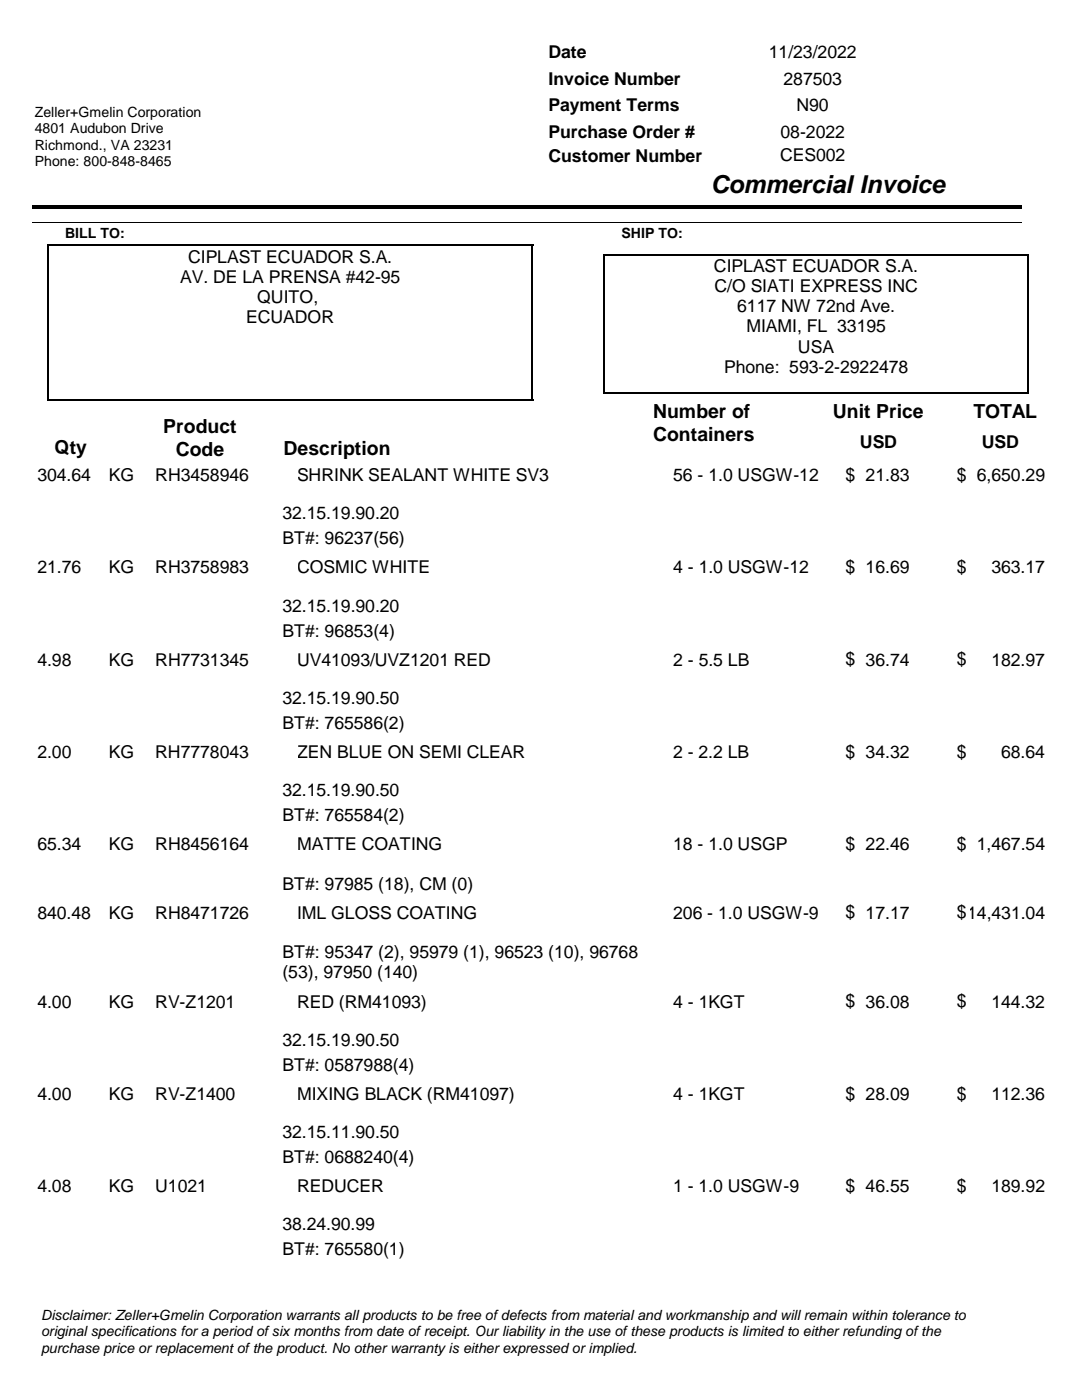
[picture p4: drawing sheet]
<svg xmlns="http://www.w3.org/2000/svg" width="216mm" height="279mm" viewBox="0 0 216 279" stroke-linecap="round" stroke-linejoin="round" font-family="sans-serif">
<defs><g id="words">
<text font-size="4.9" x="141.8" y="38.6">Commercial Invoice</text>
<g font-size="3.9">
<text x="130.4" y="83.4">Number of</text>
<text x="166.2" y="83.4">Unit Price</text>
<text x="194.3" y="83.4">TOTAL</text>
<text x="32.6" y="86.4">Product</text>
<text x="130.4" y="88.1">Containers</text>
<text x="10.9" y="90.6">Qty</text>
<text x="35.1" y="91">Code</text>
<text x="56.6" y="90.7">Description</text>
</g>
<g font-size="3.5">
<text x="109.5" y="11.6">Date</text>
<text x="153.5" y="11.6">11/23/2022</text>
<text x="109.5" y="16.9">Invoice Number</text>
<text x="156.4" y="16.9">287503</text>
<text x="109.5" y="22.2">Payment Terms</text>
<text x="159" y="22.2">N90</text>
<text x="109.5" y="27.5">Purchase Order #</text>
<text x="155.8" y="27.5">08-2022</text>
<text x="109.5" y="32.3">Customer Number</text>
<text x="155.7" y="32.2">CES002</text>
<text x="37.5" y="52.4">CIPLAST ECUADOR S.A.</text>
<text x="36" y="56.4">AV. DE LA PRENSA #42-95</text>
<text x="142.5" y="54.3">CIPLAST ECUADOR S.A.</text>
<text x="142.6" y="58.3">C/O SIATI EXPRESS INC</text>
<text x="49.1" y="64.5">ECUADOR</text>
<text x="51.3" y="60.5">QUITO,</text>
<text x="147.1" y="62.3">6117 NW 72nd Ave.</text>
<text x="149" y="66.3">MIAMI, FL 33195</text>
<text x="159.3" y="70.4">USA</text>
<text x="144.5" y="74.4">Phone: 593-2-2922478</text>
<text x="171.6" y="89.5">USD</text>
<text x="196" y="89.5">USD</text>
<text x="7.5" y="96">304.64</text>
<text x="21.7" y="96">KG</text>
<text x="31" y="96">RH3458946</text>
<text x="59.3" y="96">SHRINK SEALANT WHITE SV3</text>
<text x="134.4" y="96">56 - 1.0 USGW-12</text>
<text x="168.8" y="96">$</text>
<text x="172.8" y="96">21.83</text>
<text x="191" y="96">$</text>
<text x="195" y="96">6,650.29</text>
<text x="56.4" y="103.6">32.15.19.90.20</text>
<text x="56.4" y="108.6">BT#: 96237(56)</text>
<text x="7.5" y="114.4">21.76</text>
<text x="21.7" y="114.4">KG</text>
<text x="31" y="114.4">RH3758983</text>
<text x="59.3" y="114.4">COSMIC WHITE</text>
<text x="134.4" y="114.4">4 - 1.0 USGW-12</text>
<text x="168.8" y="114.4">$</text>
<text x="172.8" y="114.4">16.69</text>
<text x="191" y="114.4">$</text>
<text x="197.9" y="114.4">363.17</text>
<text x="56.4" y="122.1">32.15.19.90.20</text>
<text x="56.4" y="127">BT#: 96853(4)</text>
<text x="7.5" y="132.8">4.98</text>
<text x="21.7" y="132.8">KG</text>
<text x="31" y="132.8">RH7731345</text>
<text x="59.3" y="132.8">UV41093/UVZ1201 RED</text>
<text x="134.4" y="132.8">2 - 5.5 LB</text>
<text x="168.8" y="132.8">$</text>
<text x="172.8" y="132.8">36.74</text>
<text x="191" y="132.8">$</text>
<text x="197.9" y="132.8">182.97</text>
<text x="56.4" y="140.5">32.15.19.90.50</text>
<text x="56.4" y="145.5">BT#: 765586(2)</text>
<text x="7.5" y="151.3">2.00</text>
<text x="21.7" y="151.3">KG</text>
<text x="31" y="151.3">RH7778043</text>
<text x="59.3" y="151.3">ZEN BLUE ON SEMI CLEAR</text>
<text x="134.4" y="151.3">2 - 2.2 LB</text>
<text x="168.8" y="151.2">$</text>
<text x="172.8" y="151.3">34.32</text>
<text x="191" y="151.2">$</text>
<text x="199.8" y="151.3">68.64</text>
<text x="56.4" y="158.9">32.15.19.90.50</text>
<text x="56.4" y="163.9">BT#: 765584(2)</text>
<text x="7.5" y="169.7">65.34</text>
<text x="21.7" y="169.7">KG</text>
<text x="31" y="169.7">RH8456164</text>
<text x="59.3" y="169.7">MATTE COATING</text>
<text x="134.4" y="169.7">18 - 1.0 USGP</text>
<text x="168.8" y="169.6">$</text>
<text x="172.8" y="169.7">22.46</text>
<text x="191" y="169.6">$</text>
<text x="195" y="169.7">1,467.54</text>
<text x="56.4" y="177.6">BT#: 97985 (18), CM (0)</text>
<text x="7.5" y="183.4">840.48</text>
<text x="21.7" y="183.4">KG</text>
<text x="31" y="183.4">RH8471726</text>
<text x="59.3" y="183.4">IML GLOSS COATING</text>
<text x="134.4" y="183.4">206 - 1.0 USGW-9</text>
<text x="168.8" y="183.3">$</text>
<text x="172.8" y="183.4">17.17</text>
<text x="191" y="183.3">$14,431.04</text>
<text x="56.4" y="191.3">BT#: 95347 (2), 95979 (1), 96523 (10), 96768</text>
<text x="56.4" y="195.3">(53), 97950 (140)</text>
<text x="7.5" y="201.1">4.00</text>
<text x="21.7" y="201.1">KG</text>
<text x="31" y="201.1">RV-Z1201</text>
<text x="59.3" y="201.1">RED (RM41093)</text>
<text x="134.4" y="201.1">4 - 1KGT</text>
<text x="168.8" y="201.1">$</text>
<text x="172.8" y="201.1">36.08</text>
<text x="191" y="201.1">$</text>
<text x="197.9" y="201.1">144.32</text>
<text x="56.4" y="208.7">32.15.19.90.50</text>
<text x="56.4" y="213.7">BT#: 0587988(4)</text>
<text x="7.5" y="219.5">4.00</text>
<text x="21.7" y="219.5">KG</text>
<text x="31" y="219.5">RV-Z1400</text>
<text x="59.3" y="219.5">MIXING BLACK (RM41097)</text>
<text x="134.4" y="219.5">4 - 1KGT</text>
<text x="168.8" y="219.5">$</text>
<text x="172.8" y="219.5">28.09</text>
<text x="191" y="219.5">$</text>
<text x="197.9" y="219.5">112.36</text>
<text x="56.4" y="227.2">32.15.11.90.50</text>
<text x="56.4" y="232.2">BT#: 0688240(4)</text>
<text x="7.5" y="237.9">4.08</text>
<text x="21.7" y="237.9">KG</text>
<text x="31" y="237.9">U1021</text>
<text x="59.3" y="237.9">REDUCER</text>
<text x="134.4" y="237.9">1 - 1.0 USGW-9</text>
<text x="168.8" y="237.9">$</text>
<text x="172.8" y="237.9">46.55</text>
<text x="191" y="237.9">$</text>
<text x="197.9" y="237.9">189.92</text>
<text x="56.4" y="245.6">38.24.90.99</text>
<text x="56.4" y="250.6">BT#: 765580(1)</text>
</g>
<g font-size="2.8">
<text x="6.9" y="23.4">Zeller+Gmelin Corporation</text>
<text x="6.9" y="26.6">4801 Audubon Drive</text>
<text x="6.9" y="29.9">Richmond., VA 23231</text>
<text x="6.9" y="33.2">Phone: 800-848-8465</text>
<text x="13" y="47.5">BILL TO:</text>
<text x="124" y="47.5">SHIP TO:</text>
<text x="8.2" y="263.4">Disclaimer: Zeller+Gmelin Corporation warrants all products to be free of defects from material and workmanship and will remain within tolerance to</text>
<text x="8.2" y="266.7">original specifications for a period of six months from date of receipt. Our liability in the use of these products is limited to either refunding of the</text>
<text x="8.2" y="270">purchase price or replacement of the product. No other warranty is either expressed or implied.</text>
</g>
</g></defs>
<path d="M120.4 50.8h84.9M205.2 50.6v27.9" fill="none" stroke="#000" stroke-width=".35"/>
<path d="M9.3 49h97.1M9.5 48.8v31.3M106.3 48.8v31.3M120.6 50.6v27.9M9.3 79.9h97.1M120.4 78.3h84.9" fill="none" stroke="#000" stroke-width=".36"/>
<path d="M6.3 40.9h197.5v.7h-197.5z" fill-rule="evenodd" fill="#000"/>
<path d="M6.3 44.5h197.5" fill="none" stroke="#000" stroke-width=".2"/>
<g fill="#fff">
<path d="M6.3 6.4h72v14.5h-72z" fill-rule="evenodd"/>
<path d="M6.3 6.4h72v14.5h-72z" fill-rule="evenodd"/>
<path d="M169.2 92.4h15.8v3.9h-15.8z" fill-rule="evenodd"/>
<path d="M30.7 92.4h28.7v3.9h-28.7z" fill-rule="evenodd"/>
<path d="M168.1 92.4h3.2v6.3h-3.2z" fill-rule="evenodd"/>
<path d="M190.3 92.4h3.2v6.3h-3.2z" fill-rule="evenodd"/>
<path d="M169.2 110.8h15.8v3.9h-15.8z" fill-rule="evenodd"/>
<path d="M30.7 110.8h28.7v3.9h-28.7z" fill-rule="evenodd"/>
<path d="M168.1 110.8h3.2v6.3h-3.2z" fill-rule="evenodd"/>
<path d="M190.3 110.8h3.2v6.3h-3.2z" fill-rule="evenodd"/>
<path d="M169.2 129.2h15.8v3.9h-15.8z" fill-rule="evenodd"/>
<path d="M30.7 129.2h28.7v3.9h-28.7z" fill-rule="evenodd"/>
<path d="M168.1 129.2h3.2v6.4h-3.2z" fill-rule="evenodd"/>
<path d="M190.3 129.2h3.2v6.4h-3.2z" fill-rule="evenodd"/>
<path d="M169.2 147.7h15.8v3.9h-15.8z" fill-rule="evenodd"/>
<path d="M30.7 147.7h28.7v3.9h-28.7z" fill-rule="evenodd"/>
<path d="M168.1 147.6h3.2v6.4h-3.2z" fill-rule="evenodd"/>
<path d="M190.3 147.6h3.2v6.4h-3.2z" fill-rule="evenodd"/>
<path d="M169.2 166.1h15.8v3.9h-15.8z" fill-rule="evenodd"/>
<path d="M30.7 166.1h28.7v3.9h-28.7z" fill-rule="evenodd"/>
<path d="M168.1 166h3.2v6.4h-3.2z" fill-rule="evenodd"/>
<path d="M190.3 166h3.2v6.4h-3.2z" fill-rule="evenodd"/>
<path d="M169.2 179.8h15.8v3.9h-15.8z" fill-rule="evenodd"/>
<path d="M30.7 179.8h28.7v3.9h-28.7z" fill-rule="evenodd"/>
<path d="M168.1 179.7h3.2v6.4h-3.2z" fill-rule="evenodd"/>
<path d="M190.3 179.7h3.2v6.4h-3.2z" fill-rule="evenodd"/>
<path d="M169.2 197.5h15.8v3.9h-15.8z" fill-rule="evenodd"/>
<path d="M30.7 197.5h28.7v3.9h-28.7z" fill-rule="evenodd"/>
<path d="M168.1 197.5h3.2v6.3h-3.2z" fill-rule="evenodd"/>
<path d="M190.3 197.5h3.2v6.3h-3.2z" fill-rule="evenodd"/>
<path d="M169.2 215.9h15.8v3.9h-15.8z" fill-rule="evenodd"/>
<path d="M30.7 215.9h28.7v3.9h-28.7z" fill-rule="evenodd"/>
<path d="M168.1 215.9h3.2v6.3h-3.2z" fill-rule="evenodd"/>
<path d="M190.3 215.9h3.2v6.3h-3.2z" fill-rule="evenodd"/>
<path d="M169.2 234.3h15.8v3.9h-15.8z" fill-rule="evenodd"/>
<path d="M30.7 234.3h28.7v3.9h-28.7z" fill-rule="evenodd"/>
<path d="M168.1 234.3h3.2v6.4h-3.2z" fill-rule="evenodd"/>
<path d="M190.3 234.3h3.2v6.4h-3.2z" fill-rule="evenodd"/>
</g>
<use href="#words"/>
</svg>
